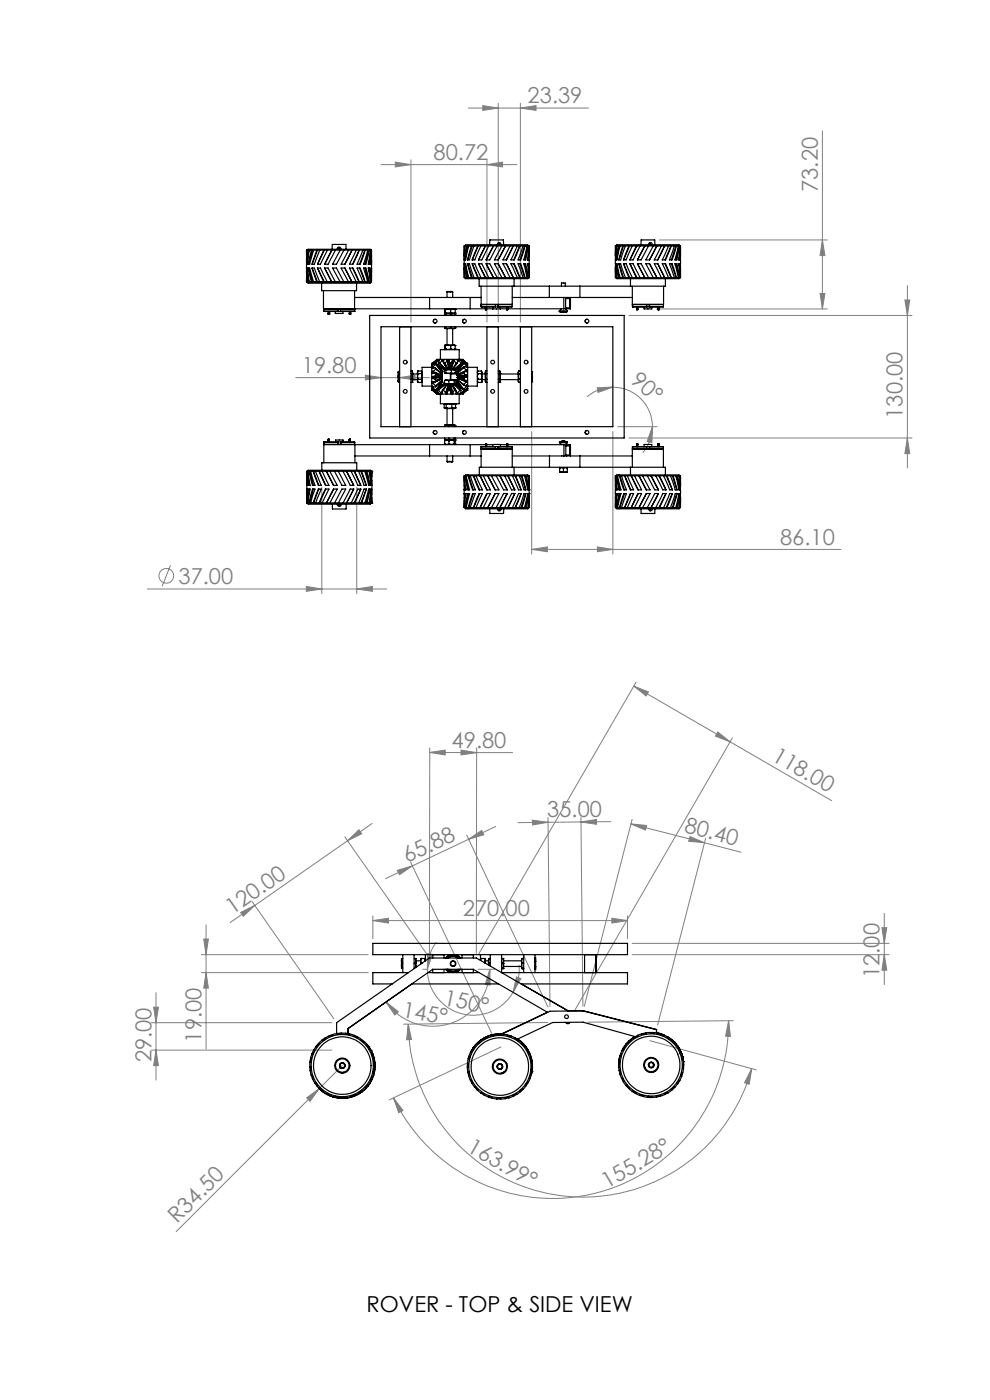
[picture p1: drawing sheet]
<svg xmlns="http://www.w3.org/2000/svg" width="210mm" height="297mm" viewBox="0 0 210 297" stroke-linecap="round" stroke-linejoin="round" font-family="sans-serif">
<defs><g id="words">
<g font-size="4.7" fill="#808080">
<text x="111.9" y="21.9">23.39</text>
<text x="92" y="33.9">80.72</text>
<text x="173.5" y="40.7" transform="rotate(-90 173.5 40.7)">73.20</text>
<text x="64" y="79.1">19.80</text>
<text x="133.5" y="81.1" transform="rotate(41 133.5 81.1)">90°</text>
<text x="191.5" y="88.8" transform="rotate(-90 191.5 88.8)">130.00</text>
<text x="165.5" y="115.5">86.10</text>
<text x="37.9" y="123.9">37.00</text>
<text x="95.8" y="158.6">49.80</text>
<text x="163.5" y="161.2" transform="rotate(30 163.5 161.2)">118.00</text>
<text x="116.1" y="173.4" transform="rotate(-1 116.1 173.4)">35.00</text>
<text x="145" y="176.6" transform="rotate(14 145 176.6)">80.40</text>
<text x="86.4" y="183.1" transform="rotate(-25 86.4 183.1)">65.88</text>
<text x="49.3" y="194.1" transform="rotate(-35 49.3 194.1)">120.00</text>
<text x="98.2" y="194.3">270.00</text>
<text x="186.6" y="207.5" transform="rotate(-90 186.6 207.5)">12.00</text>
<text x="85.2" y="215.7" transform="rotate(10 85.2 215.7)">145°</text>
<text x="93.9" y="213.2" transform="rotate(12 93.9 213.2)">150°</text>
<text x="42.7" y="221.2" transform="rotate(-90 42.7 221.2)">19.00</text>
<text x="32.1" y="225.4" transform="rotate(-90 32.1 225.4)">29.00</text>
<text x="98.8" y="244.2" transform="rotate(30 98.8 244.2)">163.99°</text>
<text x="128.8" y="252.3" transform="rotate(-31 128.8 252.3)">155.28°</text>
<text x="37.6" y="259.7" transform="rotate(-45 37.6 259.7)">R34.50</text>
</g>
<text font-size="4.7" x="77.7" y="278.3">ROVER - TOP &amp; SIDE VIEW</text>
</g></defs>
<g fill="none" stroke="#808080" stroke-width=".21">
<path d="M80.8 34.9h28.8M83.9 34.4l3.3 .5-3.3 .5zM87.2 33.9v34.4M99.3 22.9h25.5M102.4 22.4l3.3 .5-3.3 .5zM103.3 34.9l3.3-.5v1zM103.3 33.9v34.4M105.7 21.9v46.4M110.4 22.9l3.3-.5v1zM110.4 21.9v46.4M174.4 27.8v37.7M139.9 50.9h35.6"/>
<path d="M174.4 50.9l.6 3.3h-1zM77.5 79.6l3.3 .5-3.3 .5zM133.4 66.9h60.1M139.2 65.5h36.3M174 62.3h1l-.6 3.2zM191.9 63.6h1.1l-.5 3.3zM192.5 60.6v38.7M62.7 80.1h28.4M84.8 80.1l3.3-.5v1zM112.8 91.5v26M126.7 82.3l3.3-.2-3.1 1.2zM130 82.1a8.4 8.4 0 0 1 8.4 8.4"/>
<path d="M130 82.1a8.1 8.1 0 0 0-5.5 2.1M130 91.5v26M131 90.5h8.4M133.4 92.9h60.1M138.4 90.5l-.1 3.4-1-.2zM138.4 90.5a8.5 8.5 0 0 1-2.1 5.5M192.5 92.9l.5 3.3h-1.1zM36.2 119.9l-1.8 4.5M68.3 103.4v22.5M75.7 103.4v22.5M112.8 116.6l3.3-.6v1zM112.8 116.6h65.6"/>
<path d="M126.7 116l3.3 .6-3.3 .4zM31.3 125h50.7M65 124.4l3.3 .6-3.3 .4zM75.7 125l3.3-.6v1zM91.1 159.6l3.3-.5v1.1zM91.1 159.6l10 .1M91.2 158.6l-.1 43.6M97.8 159.1l3.3 .6-3.3 .5zM101.1 158.6l-.1 43.6M101.1 159.7h7.6M134.4 145.6l42 24.3M134.4 145.6l3.1 1.2-.4 .8z"/>
<path d="M134.9 144.7l-33.3 57.6M152.3 155.3l2.6 2.1-3.1-1.2zM155.4 156.5l-33.4 57.7M73.1 177.5l17.4 24.9M73.7 178.4l2.4-2.4 .6 .9zM73.7 178.4l-24.9 17.3M78.9 174.7l-5.2 3.7M99 177.2l17.2 36.4M99.4 178l2.8-1.8 .4 .9zM105.2 175.3l-17.7 8.4M112.9 174l3.3 .4-3.2 .6zM116.2 173.5l.5 40"/>
<path d="M123.2 174.4l3.3-.6v1.1zM123.2 173.4l.4 40.1M129.6 174.3l-19.7 .2M133.8 174.8l15.6 4M133.8 174.8l3.4 .3-.3 1zM134.1 173.8l-10.2 39.7M146.4 177.5l3 1.3-3.3-.3zM149.4 178.8l7.8 2M149.7 177.8l-10.2 39.7M43.2 199.2h1l-.5 3.3zM43.7 196.2v26.3M51 193.6l3-1.5-2.4 2.3z"/>
<path d="M53.5 191.3l17.3 24.8M79.1 195.3l3.3-.5v1zM79.1 194.3v4.8M79.1 195.3h54M84.3 184.6l3.2-.9-2.8 1.9zM87.1 182.8l17.2 36.4M87.5 183.7l-5.7 2.7M92.5 199.9a9.6 9.6 0 0 0-1.8 5.7M129.8 194.8l3.3 .5-3.3 .5zM133.1 194.3v4.8M187.1 196.8h1l-.5 3.3zM187.6 193.8v15.1"/>
<path d="M32.1 217h38.3M32.6 213.7h1l-.5 3.3zM33.1 210.6v18.5M42.7 202.5h35.4M42.7 206.3h35.4M43.7 206.3l.5 3.3h-1zM81.9 212.5l2.6 2.1-.8 .7zM86.6 217.2l.7 3.3-1 .1zM86.6 217.2a37.1 37.1 0 0 0 32.3 36.4 37.1 37.1 0 0 0 40.6-26.9M89.7 205.6h1.1M90.7 205.6a9.7 9.7 0 0 0 7.2 9.4 9.7 9.7 0 0 0 10.9-4.5M90.7 202.3l1 .2-1 3.1z"/>
<path d="M101.4 205.6h3.5M103.9 205.6l.1 3.4-1.1-.2zM103.9 205.6a12.1 12.1 0 0 1-8.5 11.6 12.1 12.1 0 0 1-13.5-4.7M109.5 207.3l1 .3-1.7 2.9zM110.1 204.7a9.9 9.9 0 0 1-1.3 5.8M116.2 216.9l-30.6 .4M134.1 202.5h54.5M134.1 200.1h54.5M154.6 216.5l.3 3.3h-1zM154.6 216.5a37.3 37.3 0 0 1-29 36.8 37.3 37.3 0 0 1-42.1-20.4M155.5 216.5l-30.8 .3M187.6 202.5l.5 3.3h-1z"/>
<path d="M32.1 222.8h38.3M33.1 222.8l.5 3.3h-1zM65.1 232.9l2.6-2-1.9 2.7zM65.8 227.3a6.9 6.9 0 0 0 2.7 4.3M72.6 226.1l-35.2 35.2M83.5 232.9l2 2.7-.9 .4zM106.3 222.1l-23.7 11.2M137.8 220.8l22.6 6.2M159.5 226.7l-.6 3.3-1-.3z"/>
<circle cx="35.3" cy="122.2" r="1.55"/>
</g>
<g fill="#808080">
<path d="M65.1 232.9l2.6-2-1.9 2.7z"/>
<path d="M138.4 90.5l-.1 3.4-1-.2zM126.7 82.3l3.3-.2-3.1 1.2z"/>
<path d="M84.8 80.1l3.3-.5v1zM77.5 79.6l3.3 .5-3.3 .5zM129.8 194.8l3.3 .5-3.3 .5zM79.1 195.3l3.3-.5v1z"/>
<path d="M65 124.4l3.3 .6-3.3 .4zM75.7 125l3.3-.6v1zM83.9 34.4l3.3 .5-3.3 .5zM103.3 34.9l3.3-.5v1zM102.4 22.4l3.3 .5-3.3 .5zM110.4 22.9l3.3-.5v1zM112.8 116.6l3.3-.6v1zM126.7 116l3.3 .6-3.3 .4z"/>
<path d="M112.9 174l3.3 .4-3.2 .6zM123.2 174.4l3.3-.6v1.1z"/>
<path d="M99.4 178l2.8-1.8 .4 .9zM84.3 184.6l3.2-.9-2.8 1.9z"/>
<path d="M83.5 232.9l2 2.7-.9 .4zM154.6 216.5l.3 3.3h-1z"/>
<path d="M73.7 178.4l2.4-2.4 .6 .9zM51 193.6l3-1.5-2.4 2.3z"/>
<path d="M174 62.3h1l-.6 3.2zM174.4 50.9l.6 3.3h-1zM187.6 202.5l.5 3.3h-1zM187.1 196.8h1l-.5 3.3z"/>
<path d="M191.9 63.6h1.1l-.5 3.3zM192.5 92.9l.5 3.3h-1.1zM43.2 199.2h1l-.5 3.3zM43.7 206.3l.5 3.3h-1zM32.6 213.7h1l-.5 3.3zM33.1 222.8l.5 3.3h-1z"/>
<path d="M134.4 145.6l3.1 1.2-.4 .8zM152.3 155.3l2.6 2.1-3.1-1.2z"/>
<path d="M86.6 217.2l.7 3.3-1 .1zM159.5 226.7l-.6 3.3-1-.3z"/>
<path d="M133.8 174.8l3.4 .3-.3 1zM146.4 177.5l3 1.3-3.3-.3z"/>
<path d="M90.7 202.3l1 .2-1 3.1zM109.5 207.3l1 .3-1.7 2.9z"/>
<path d="M81.9 212.5l2.6 2.1-.8 .7zM103.9 205.6l.1 3.4-1.1-.2z"/>
<path d="M91.1 159.6l3.3-.5v1.1zM97.8 159.1l3.3 .6-3.3 .5z"/>
</g>
<g fill="none" stroke="#000" stroke-width=".25">
<path d="M65 53.1h.1M65 53.1l.1 1.2M65 59.8h.1M65 53.1v.4M65 59.4v.4M65.1 56.9l.5 2.9M65.1 56.9l.2 2.9M65.1 58.6l-.1 1.2M65.1 53.1v6.7M65.1 53.1h.2M65.1 59.8h.2M65.1 56.9l.4 3"/>
<path d="M65.3 53.1v-.2h13.2v.2M65.3 59.9h13.2v.2h-13.2zM65.3 53.1l-.2 3M65.3 53.1h.3M65.3 59.8h.3M65.4 56.9l.9 2.9M65.5 53.1l-.4 3M65.6 53.1l-.5 3M65.6 53.1h.5M65.6 59.8h.5M66.1 53.1l-.7 3h.3l.8-3M66.1 59.8l-.7-2.9h.3l.8 2.9"/>
<path d="M66.1 53.1h.4M66.1 59.8h.4M66.2 56.9l1.1 2.9M66.3 53.1l-.9 3M66.5 53.1h.7M66.5 59.8h.7M67.2 53.1l-1 3h.5l1.1-3M67.2 59.8l-1-2.9h.5l1.1 2.9M67.2 53.1h.6M67.2 59.8h.6M67.3 53.1l-1.1 3M67.4 56.9l1.4 2.9"/>
<path d="M67.8 53.1h.9M67.8 59.8h.9M68.7 53.1l-1.4 3h.7l1.4-3M68.7 59.8l-1.4-2.9h.7l1.4 2.9M68.7 53.1h.7M68.7 59.8h.7M68.8 53.1l-1.4 3M68.9 56.9h.7l1.6 2.9M68.9 56.9l1.5 2.9M69.4 53.1h1M69.4 59.8h1M70.4 53.1l-1.5 3"/>
<path d="M70.4 53.1h.8M70.4 59.8h.8M70.4 52.9l.1-1h2.9v1M71.2 53.1l-1.6 3h-.7M71.2 53.1h1M71.2 59.8h1M71.6 52.9l.2-.2 .4 .2M71.7 52.9h.4M71.9 52.6l-.4 .3a.39 .39 0 0 1 .4-.5 .39 .39 0 0 1 .4 .5M72.2 53.1l-1.6 3h.8l1.6-3M72.2 59.8l-1.6-2.9h.8l1.6 2.9M72.2 53.1h.8"/>
<path d="M72.2 59.8h.8M73 53.1h.9M73 59.8h.9M73.1 56.9l1.5 2.9M73.9 53.1l-1.5 3h.8l1.5-3M73.9 59.8l-1.5-2.9h.8l1.5 2.9M73.9 53.1h.8M73.9 59.8h.8M74.6 53.1l-1.5 3M74.7 53.1h.9M74.7 59.8h.9M74.8 56.9l1.4 2.9"/>
<path d="M75.6 53.1l-1.5 3h.8l1.3-3M75.6 59.8l-1.5-2.9h.8l1.3 2.9M75.6 53.1h.6M75.6 59.8h.6M76.2 53.1l-1.4 3M76.2 53.1h.8M76.2 59.8h.8M76.3 56.9l1.1 2.9M77 53.1l-1.3 3h.7l1.1-3M77 59.8l-1.3-2.9h.7l1.1 2.9M77 53.1h.5M77 59.8h.5"/>
<path d="M77.4 53.1l-1.1 3M77.4 56.9l.8 2.9M77.5 53.1h.5M77.5 59.8h.5M78 53.1l-.9 3h.5l.8-3M78 59.8l-.9-2.9h.5l.8 2.9M78 53.1h.4M78 59.8h.4M78.2 53.1l-.8 3M78.2 56.9l.5 2.9M78.4 53.1h.2M78.4 59.8h.2"/>
<path d="M78.4 59.8v.1M78.6 53.1l-.5 3h.3l.4-3M78.6 53.1h.2l-.1 3 .1-1.8M78.6 59.8l-.5-2.9h.3l.4 2.9M78.7 53.1l-.5 3M78.8 58.6l-.1-1.7 .1 2.9h-.2M78.8 55v2.9M98.5 55.1h.1M98.5 55.9l.2 3M98.5 55.9h.1M98.5 56.1v2.8M98.5 56.8v2.1"/>
<path d="M98.5 55.1v.8M98.5 52.1v2.2M98.5 52.1v2.9M98.5 58.9h.2M98.5 52.1h.2M98.6 55.9l.6 3M98.7 52.1l-.2 3M98.7 52.1h.4M98.7 58.9h.4M98.7 51.9h13.2v.2h-13.2zM98.9 52.1h.1M99.1 52.1l-.5 3h.2l.6-3"/>
<path d="M99.1 58.9l-.5-3h.2l.6 3M99.1 58.9h.3M99.1 52.1h.3M99.2 55.9l1 3M99.2 52.1l-.6 3M99.4 52.1h.6M99.4 58.9h.6M100 52.1l-.8 3h.4l1-3M100 58.9l-.8-3h.4l1 3M100 58.9h.6M100 52.1h.6M100.2 55.9h.5l1.3 3"/>
<path d="M100.2 55.9l1.2 3M100.2 55.9l1.3 3M100.2 52.1l-1 3M100.6 52.1h.8M100.6 58.9h.8M101.4 52.1l-1.2 3M101.4 58.9h.6M101.4 52.1h.6M101.5 52.1l-1.3 3M101.5 55.9l1.5 3M101.6 59.1v1.6h7.4M102 52.1l-1.3 3h-.5"/>
<path d="M102 52.1h.9M102 58.9h.9M102.9 52.1l-1.4 3h.7l1.5-3M102.9 58.9l-1.4-3h.7l1.5 3M102.9 58.9h.8M102.9 52.1h.8M103 52.1l-1.5 3M103.1 55.9h.8l1.6 3M103.1 55.9l1.6 3M103.7 52.1h1M103.7 58.9h1M103.9 51.9v-1h2.9v1"/>
<path d="M104.7 52.1l-1.6 3M104.7 58.9h.8M104.7 52.1h.8M105.5 52.1l-1.6 3h-.8M105.5 52.1h1M105.5 58.9h1M105.5 51.8l.2 .1M105.5 51.9a.38 .38 0 0 1 .4-.4 .38 .38 0 0 1 .4 .4M105.7 55.9l1.5 3M105.7 51.5l.2 .4M106.5 52.1l-1.6 3h.8l1.6-3M106.5 58.9l-1.6-3h.8l1.6 3"/>
<path d="M106.5 58.9h.8M106.5 52.1h.8M107.2 52.1l-1.5 3M107.3 52.1h.9M107.3 58.9h.9M107.4 55.9l1.5 3M108.2 52.1l-1.5 3h.8l1.4-3M108.2 58.9l-1.5-3h.8l1.4 3M108.2 58.9h.7M108.2 52.1h.7M108.9 52.1l-1.5 3M108.9 52.1h.8"/>
<path d="M108.9 58.9h.8M109 55.9l1.2 3M109 59.1v1.6M109.7 52.1l-1.3 3h.7l1.2-3M109.7 58.9l-1.3-3h.7l1.2 3M109.7 58.9h.6M109.7 52.1h.6M110.2 52.1l-1.2 3M110.3 52.1h.6M110.3 58.9h.6M110.3 55.9l1 3M110.9 52.1l-1 3h.6l.9-3"/>
<path d="M110.9 58.9l-1-3h.6l.9 3M110.9 58.9h.5M110.9 52.1h.5M111.3 52.1l-1 3M111.3 55.9l.6 3.2h-13.2v-.2M111.4 52.1h.4M111.4 58.9h.4M111.8 52.1l-.7 3h.4l.5-3M111.8 58.9l-.7-3h.4l.5 3M111.8 52.1h.1M111.8 58.9h.2M111.8 52.1h.2"/>
<path d="M111.9 55.9h.2l.2 3zM111.9 55.9v.4M111.9 52.1l-.6 3M111.9 54.7v.4M112 52.1h.2M112 58.9h.2M112.2 52.1l-.1 3h-.2zM112.2 55l.1 .1M112.3 52.4v2.7M112.3 55.9v2.8M112.3 55.1v.8M112.3 55.9l-.1 .2"/>
<path d="M130.5 56.8l.1 2.1M130.6 56.1v2.8M130.6 52.1v2.9M130.6 52.1l-.1 2.2M130.6 58.9h.2M130.6 52.1h.2M130.7 55.9l.6 3M130.8 52.1a20.2 20.2 0 0 0 0 6.8M130.8 58.9h.4M130.8 52.1h.4M130.8 51.9h13.2v.2h-13.2zM131 52.1h.1"/>
<path d="M131.2 52.1l-.5 3h.2l.7-3M131.2 58.9l-.5-3h.2l.7 3M131.2 58.9h.4M131.2 52.1h.4M131.3 55.9l1 3M131.3 52.1l-.6 3M131.6 58.9h.5M131.6 52.1h.5M132.1 52.1l-.9 3h.5l1-3M132.1 58.9l-.9-3h.5l1 3M132.1 58.9h.6M132.1 52.1h.6"/>
<path d="M132.3 52.1l-1 3M132.3 55.9l1.3 3M132.7 58.9h.7M132.7 52.1h.7M133.4 52.1l-1.1 3h.5l1.3-3M133.4 58.9l-1.1-3h.5l1.3 3M133.4 58.9h.7M133.4 52.1h.7M133.6 52.1l-1.3 3M133.6 55.9l1.5 3M133.7 59.1v1.6M134.1 58.9h.9"/>
<path d="M134.1 52.1h.9M135 52.1l-1.4 3h.7l1.5-3M135 58.9l-1.4-3h.7l1.5 3M135 58.9h.8M135 52.1h.8M135.1 52.1l-1.5 3M135.2 55.9h.8l1.6 3M135.2 55.9l1.6 3M135.8 58.9h1M135.8 52.1h1M136 51.9v-1h2.9v1M136.8 52.1l-1.6 3"/>
<path d="M136.8 58.9h.8M136.8 52.1h.8M137.6 52.1l-1.6 3h-.8M137.6 58.9h1M137.6 52.1h1M137.6 51.8l.2 .1M137.6 51.9a.38 .38 0 0 1 .4-.4 .38 .38 0 0 1 .4 .4M137.8 55.9l1.5 3M137.8 55.9h-.8l1.6 3M137.8 51.5l.2 .4M138.6 52.1l-1.6 3h.8M138.6 58.9h.7"/>
<path d="M138.6 52.1h.7M139.3 52.1l-1.5 3M139.3 58.9h1M139.3 52.1h1M139.3 52.1h.1M139.3 58.9h.1M139.5 55.9l1.5 3M140.3 52.1l-1.5 3h.8l1.4-3M140.3 58.9l-1.5-3h.8l1.4 3M140.3 58.9h.7M140.3 52.1h.7M141 52.1l-1.5 3"/>
<path d="M141 58.9h.8M141 52.1h.8M141.1 55.9l1.2 3M141.1 59.1v1.6h-7.4M141.8 52.1l-1.3 3h.7l1.2-3M141.8 58.9l-1.3-3h.7l1.2 3M141.8 58.9h.6M141.8 52.1h.6M142.3 52.1l-1.2 3M142.4 58.9h.7M142.4 52.1h.7M142.4 55.9l1 3"/>
<path d="M143.1 52.1l-1.1 3h.6l.9-3M143.1 58.9l-1.1-3h.6l.9 3M143.1 58.9h.4M143.1 52.1h.4M143.4 55.9l.6 3.2h-13.2v-.2M143.4 52.1l-1 3M143.5 58.9h.4M143.5 52.1h.4M143.9 52.1l-.7 3h.4l.5-3M143.9 58.9l-.7-3h.4l.5 3M143.9 52.1h.1M143.9 58.9h.2"/>
<path d="M143.9 52.1h.2M144 55.9h.2l.2 3zM144 55.9v.4M144 52.1l-.6 3M144 54.7v.4M144.1 58.9h.2M144.1 52.1h.2M144.3 52.1l-.1 3h-.2zM144.3 55.1v.8M144.3 55.9l.1 2.8M144.3 55v.1M144.3 55.9v.2"/>
<path d="M144.4 52.4l-.1 2.7M68.2 60.1v1.6h7.4v-1.6M68.6 61.7v3.8h34.4M68.7 66l2.9 .1M68.7 65.6h2.9M68.7 65.5v.5M69.6 66.5v.2h.2M69.6 66.5h.2M69.6 66.1v.4M69.8 66.5v.2M69.8 66.7h.1M69.8 66.5h.1"/>
<path d="M69.8 66.3h.1M69.8 66.1v.4M71.1 66.1v.4h1.6v-.4M71.6 65.6h.1M71.6 66.1h.1M71.6 65.6h.6M71.6 65.6v.5M71.6 66.1h.6M72.2 66h3M72.2 66.1h2.9M72.2 66v.1M72.2 65.6h3"/>
<path d="M72.2 65.6v.4M74.1 66.5v.2h.2M74.1 66.5h.2M74.1 66.1v.4M74.3 66.5v.2M74.3 66.7h.1M74.3 66.5h.1M74.3 66.3h.1M74.3 66.1v.4M75.1 66.1h.1M75.2 66l-.1 .1M75.2 65.6h.1"/>
<path d="M75.2 61.7v4.3M75.2 63.1h26.9M78.4 66.9h54v26h-54zM80.8 69.3h49.2v21.2h-49.2zM84.5 79.8l.1 .6M84.5 79.8v.9M84.5 79v.8M84.5 79l.1 .3M84.5 78.8v.2zM84.6 79.3l-.1 .5M84.6 79.3h.2M84.6 78.8h.2"/>
<path d="M84.8 69.3v21.2M87.2 79.3h.2M87.2 78.7h.2M87.2 69.3v21.2M87.4 79.3v1.2M87.4 78.7v.6M87.4 78.7v2.4M87.4 79.3h.1M87.5 79.3h1M88.7 78.7v.6M88.7 79.3v1.2M88.7 78.7v2.4"/>
<path d="M88.7 79.3h.1M88.7 79.3h.7M88.7 78.7h.7M89.4 79.3v1.2M89.4 78.7v.6M89.4 79.3h.1M89.4 78.7l.1 .2M91.1 63.1v2.4M91.6 77.9h-2.1v4h2.1M91.7 80v.2M91.7 77l-.1 5.7 .8 .6M91.7 77v.1"/>
<path d="M91.7 77.3v.1M91.7 77.4h.1M91.7 77.9v.2M91.7 78.1h.1M91.7 78.9v.2M91.7 79.1l.7 .2M91.7 78.9l1.9 .6M91.7 79.1l.2 .1M91.7 77.9l.2 .2M91.7 77.3l.1 .1M91.8 77.2l-.1 .1M91.8 77.9h-.1"/>
<path d="M91.8 78.8l-.1 .1M91.8 79.9l-.1 .1M91.8 79.9h1.8M91.8 78.8l1.8 .7M91.8 77.2l.1 .1M91.8 77.9l.2 .2M92.1 79.2l1.7 .5M92.3 77h.1M92.3 76.7l.3-.5h5.6l.3 .5M92.3 77l2.1 1.4M92.3 67.7a.41 .41 0 0 0-.4 .4 .41 .41 0 0 0 .4 .4M92.4 76.5l-.7 .5"/>
<path d="M92.4 76.6l-.7 .5M92.4 76.6v.1M92.4 76.7l-.6 .5M92.4 77.1l-.6 .3M92.4 77.1v.2M92.4 77.3l-.6 .6M92.4 78.1h-.6M92.4 78.1v.2M92.4 78.3l-.6 .5M92.4 79.3v.3M92.4 79.6l-.6 .3M92.4 79.3l1.4 .4"/>
<path d="M92.4 79.6l1.4 .2M92.4 78.3l1.4 1.1M92.4 78.1l1.4 1.2M92.4 77.3l1.4 1.7M92.4 77.1l1.4 1.9M92.4 76.7h.1M92.4 76.6l.1 .1M92.4 77l2 1.4M92.6 76.4l-.2 .2M92.6 76.4h.1M92.6 76.3h.1M92.6 76.3v.1"/>
<path d="M92.6 76.3l.1 .1M92.7 76.3l-.4 .7M92.7 76.3h.1M92.9 77.4l.9 1.4M93 77.5l.8 1.3M93 76.4l-.6 .6M93 76.4l.1 .2M93.1 77h.1M93.1 76.3h.1M93.1 76.3l-.1 .1M93.1 77l1.5 1.4M93.1 76.3l.1 .2"/>
<path d="M93.1 77.7l1.1 .7zM93.2 77.7l.6 1M93.2 76.3l-.1 .7M93.2 76.3v.1M93.2 77l1.5 1.4M93.4 76.2v-2h4v2M93.6 79.9v.1M93.6 79.9h.1M93.6 79.5v.1M93.6 79.5h.1M93.6 79.5l.2 .2M93.6 79.9l.2 .2"/>
<path d="M93.6 79.9l-1.9 .1M93.7 79.1l.1 .1M93.7 78.8l.1 .1M93.8 76.4l-.6 .6M93.8 79.3h.1M93.8 78.7h.1M93.8 79.7h.1M93.8 76.4l1 1.8M93.8 79.7v.1M93.8 79.8l-.2 .1M93.8 79.4l-.2 .1M93.8 79.3v.1"/>
<path d="M93.8 79l-.2 .2h.2M93.8 78.8h-.1M93.8 78.8h.1M93.8 78.7v.1M93.8 79.2v.1M93.9 76.3h.2M93.9 76.3l-.1 .1M93.9 76.3l.2 .4M94.1 76.3v.1M94.1 76.4l.1 .6M94.2 77l.8 1.4M94.2 77h.2"/>
<path d="M94.2 78.4h.1M94.3 78.4v.7h.3M94.3 78.4h.7M94.3 78.4h-.1M94.3 66.6h.2M94.3 66.6h.1M94.3 66.4h.2M94.3 65.6h.2M94.3 66.4h.1M94.3 65.6h.1M94.3 74h.2M94.3 73.3h.2"/>
<path d="M94.3 74h.1M94.3 73.3h.1M94.3 69.6h.2M94.3 69.6h.1M94.3 78.4h.1M94.3 65.6v.8M94.3 66.6v.3M94.3 69.3v.3M94.3 73.3v.7M94.3 79.2h2.2M94.4 73.2l2.2 .1M94.4 66.5h.1"/>
<path d="M94.4 74.2h.1M94.4 77l.7 1.4M94.4 66.5h2M94.4 78.4h.1M94.4 66.5v.1M94.4 65.5h.1M94.5 66.6h1.1M94.5 66.6h.1M94.5 65.6h1.1M94.5 66.4h1.1M94.5 66.4h.1M94.5 65.6h.1"/>
<path d="M94.5 73.3h1.1M94.5 74h1.1M94.5 74h.1M94.5 73.3h.1M94.5 69.6h1.1M94.5 69.6h.1M94.5 65.6v.8M94.5 66.6v.3M94.5 69.3v.3M94.5 73.3v.7M94.6 79.1h1.1M94.6 78.4h.1"/>
<path d="M94.6 78.4v.7M94.8 78.3v.1M94.8 61.9h1.2M94.8 76.4l-.4 .6M94.8 78.2l-.1 .2M94.8 78.2h.1M94.8 61.9v1.2M94.8 69.7v3.5M94.8 78.2v.2M94.8 76.4l.4 1.8M94.9 76.3h.2M94.9 76.3l-.1 .1"/>
<path d="M94.9 76.3l.4 1.9M95 78.4h.1M95.1 78.4h.3M95.1 76.3l.4 .7M95.1 76.3l.2 1.9M95.2 78.2l-.1 .2M95.2 76.5l.2 1.7M95.3 78.2h-.1M95.3 78.2h.1M95.4 78.2v.2M95.4 78.4h.1M95.5 77h.2"/>
<path d="M95.5 77l-.1 1.4M95.5 78.4h.4M95.6 66.6h.1M95.6 66.6h1M95.6 65.6h.1M95.6 66.4h.1M95.6 66.4h1M95.6 65.6h1M95.6 73.3h.1M95.6 74h.1M95.6 74h1M95.6 73.3h1"/>
<path d="M95.6 69.6h.1M95.6 69.6h1M95.6 65.6v.8M95.6 66.6v.3M95.6 69.3v.3M95.6 73.3v.7M95.6 78.2h.1M95.6 79.3v1.2M95.6 79.3h1.4M95.7 78.2h.1M95.7 79.1h.9M95.7 77l-.2 1.4"/>
<path d="M95.7 78.2l.2 .2M95.7 78.4v.7M95.9 78.4h.1M96 78.4h.3M96 76.3h.2M96 76.3l-.3 .7M96 76.3l-.5 2.1M96 61.9v1.2M96 69.7v3.5M96 78.4h.1M96.1 78.3l.1 .1M96.1 78.2l.2 .2"/>
<path d="M96.2 76.3l.1 .1M96.2 78.4h.1M96.2 76.3l-.5 1.9M96.3 78.4h.1M96.3 76.4l.5 .6M96.3 78.4h.3M96.3 76.4l-.6 1.8M96.4 78.4h.1M96.4 66.5l.2 .1M96.4 65.5l.2 .1M96.4 78.3l.1 .1M96.5 78.4h.1"/>
<path d="M96.6 66.6h.1M96.6 65.6h.1M96.6 66.4h.1M96.6 73.3h.1M96.6 74h.1M96.6 69.6a.96 .96 0 0 1-1.1 .1h-1.1M96.6 69.6h.1M96.6 66.4l-.2 .1M96.6 74l-.2 .2M96.6 65.6v.8M96.6 66.6v.3M96.6 69.3v.3"/>
<path d="M96.6 73.3v.7M96.6 79.1h-.1M96.6 78.4h.1M96.6 78.4v.7M96.8 77h.2M96.8 77l-.9 1.4M97 79.6v.1M97 79.7l.2 .1M97 79.3l.2 .1M97 78.9l.1 .2-.1-.2M97 78.9h.1M97 78.7v.1"/>
<path d="M97 78.8h.1M97 79.3h.1M97 76.4v.6M97 77l-1 1.4M97 76.3h.2M97 76.3v.1M97.2 79.9l-.2 .1M97.2 79.8v.1M97.2 79.9h.1M97.2 79.8h.1M97.2 76.3l.1 .1M97.2 79.9h1.9"/>
<path d="M97.2 79.9l1.8 .1M97.2 76.3l-.2 .3M97.3 76.4l.6 .6M97.3 76.4l-.2 .4M97.6 77.8l-1 .6M97.6 77.7l-.6 1M97.7 77.7l-.7 1.1M97.8 76.3h.1M97.8 76.3l.2 .7M97.8 76.3v.1M97.9 77h.1M97.9 77l-1.6 1.4"/>
<path d="M97.9 76.3l.1 .1M97.9 76.3v.1M98 76.4l.5 .6M98 77.5l-1.4 .9M98 76.4l-.1 .1M98 77l-1.7 1.4M98.1 77.4l-1.6 1M98.2 76.3h.1M98.2 76.3v.1M98.2 76.4l.5 .6M98.3 76.3v.1M98.3 76.3l-.1 .1"/>
<path d="M98.3 76.4h.1M98.3 76.4l.2 .3M98.4 79.2l.6 .4M98.4 78.9v.3M98.4 78l.6 .5M98.4 77.8v.2M98.4 77.8l.6 .1M98.4 77.1l.6 .5M98.4 76.9v.2M98.4 76.9l.6 .4M98.4 76.5l.5 .4a.5 .5 0 0 1 .3 .8v5l-.1 .1M98.4 79.2l-1.4 .5"/>
<path d="M98.4 78.9l-1.4 .7M98.4 78l-1.4 1.3M98.4 77.8l-1.4 1.5M98.4 77.1l-1.4 1.8M98.4 76.9l-1.4 2M98.4 76.7l.6 .4M98.5 67.7a.41 .41 0 0 0-.4 .4 .41 .41 0 0 0 .4 .4M98.5 78.9l-1.5 .7M99 80l-.6 .3M99 79.6l.1 .1M99 78.5l.1 .1M99 77.9h.1"/>
<path d="M99 77.6l.1 .1M99 77.3h.1M99 77.1l.1 .1M99 79.6l-1.8 .2M99 78.5l-1.8 .9M99 77.6l-.2 .2M99 77.1v.1M99.1 79.9l-.1 .1M99.1 79.7v.2M99.1 78.8l-.7 .1M99.1 78.6v.2M99.1 77.7v.2"/>
<path d="M99.1 77.2v.1M99.1 78.6l-1.9 .8M99.1 79.7l-1.9 .1M99.1 78.8h-.1M99.1 77.7l-.2 .2M99.1 77.3h.1M99.1 77.2l-.1 .1M99.2 77.9h2v4h-2M99.7 63.1v2.4M101.4 79.3v1.2M101.4 79.3h.1M101.4 78.7v.6"/>
<path d="M101.4 78.7h.7M101.4 78.7l-.2 .2M101.4 79.3h.7M102.1 65h3M102.1 65v.1M102.1 64.6h3M102.1 64.6h.1M102.1 60.7v4.3M102.1 79.3v1.2M102.1 79.3h.1M102.1 79.3v-.6l.1 2.2-.1 .2M102.1 65.1h3"/>
<path d="M102.1 65.1h.1M102.2 79.3h.7M103 65.1v.5M103 65.7h.1M103 65.6h.1M103 65.4h.1M103 79.3v1.2M103 79.3h.1M103 78.7v.6M103 78.7v2.4M103 79.3h.3M103.2 65.5h-.2v.2"/>
<path d="M103.2 65.5v.2h-.2M103.2 65.1v.4M103.2 65.5h1.3M103.3 78.7h-.3M103.3 69.3v21.2M104.5 65.1v.4h1.7v-.4M105.1 65v.1M105.1 64.6h.6M105.1 64.6v.4M105.1 65.1h.6M105.7 64.6h.1M105.7 65.1h.1"/>
<path d="M105.7 64.6h2.9M105.7 64.6v.5M105.7 69.3v21.2M105.7 79.3h.3M105.7 78.7h.3M106 79.3v1.2M106 79.3h.1M106 78.7v.6M106 78.7v2.4M106.1 79.3h3.8M106.2 65.5h1.3M107.5 65.5v.2"/>
<path d="M107.5 65.7h.1M107.5 65.6h.1M107.5 65.4h.1M107.5 65.5h.2M107.5 65.1v.5M107.7 65.5v.2h-.2M107.7 65.1v.4M107.7 65.5h11.9M108.6 65l-2.9 .1M108.6 64.6v.4M108.7 60.7v3.9h-6.6M108.7 63.1h10.9"/>
<path d="M109 60.7h24.7M110 78.7l-.1 2.2 .2 .2M110.1 79.3v1.2M110.1 79.3h.1M110.1 79.3h.3M110.4 78.7h-.3v.6M110.4 69.3v21.2M112.8 78.9h.1M112.8 78.9v1.1M112.8 78.8v.1M112.8 78.8h.1M112.8 69.3v21.2"/>
<path d="M112.9 78.9v2.1M116.5 60.7v2.4M118.6 66.1l.4 .1M118.6 66h1.7M118.6 66.1h1.7M118.6 66v.1M119 66.2h.1M119 66.2h.4M119.1 60.7v-.7h.8v.7M119.1 65.5l-.5 .5M119.4 66.2h.1M119.4 66.2h.2"/>
<path d="M119.5 66.2h.1M119.6 66.2h.1M119.6 65.5h.5M119.6 63.1h.5M119.6 63.1v2.4M119.9 65.5l.4 .5M119.9 66.2h-.3M119.9 66.2h.1M120 63.3v2h.1M120 63.3h.9M120.1 63.1v.2h-.1M120.1 65.5h.8"/>
<path d="M120.1 63.1h14M120.1 65.3v.2M120.1 65.3h.8M120.3 66.1l-.4 .1M120.3 66v.1M120.9 63.3v2M120.9 65.3h.1M120.9 63.3h.1M120.9 63.1v.2M120.9 65.3v.2M121 63.1l-.1 2.4M123 60.7v2.4"/>
<path d="M124.5 67.7a.41 .41 0 0 0-.4 .4 .41 .41 0 0 0 .4 .4M134.1 60.7v3.9h6.7M134.2 65h3M134.2 65v.1M134.2 64.6h3M134.2 64.6h.1M134.2 64.6v.4M134.2 65.1h.1M134.2 65.1h3M135.1 65.5v.2h.2v-.2M135.1 65.6h.1M135.1 65.4h.1"/>
<path d="M135.1 65.1v.5M135.1 65.5v.2M135.1 65.5h.2M135.1 65.1v.4M135.3 65.1v.4M136.6 65.1v.4h1.7v-.4M137.2 65v.1M137.2 64.6h.6M137.2 65.1h.6M137.2 64.6v.4M137.8 64.6h.1M137.8 65.1h.1"/>
<path d="M137.8 64.6h2.9M137.8 64.6v.5M139.6 65.5v.2M139.6 65.7h.1M139.6 65.6h.1M139.6 65.4h.1M139.6 65.5h.2M139.6 65.1v.5M139.8 65.5v.2h-.2M139.8 65.1v.4M140.7 65l-2.9 .1M140.8 60.7l-.1 4.3"/>
<path d="M65.1 100l.1 3h-.1v-1.8M65.1 100l.4 3h.3l-.5-3M65.1 100h.2M65.2 100l.5 3M65.3 100h.2M65.4 100v-.2h13.2v.2M65.5 100l.8 3h.5l-.9-3M65.5 100h.4M65.7 100l.8 3M65.9 100h.5M66.4 100l1.1 3h.7l-1.3-3M66.4 100h.5"/>
<path d="M66.5 100l1.1 3M66.9 100h.8M67.7 100l1.3 3h.8l-1.5-3M67.7 100h.6M67.7 100l1.4 3M68.3 99.8v-1.6h7.4v1.6M68.3 100h.9M68.7 94.3h6.6M68.7 93.8h3M68.7 94.3h3M68.7 94.3h.1M68.7 93.8v4.4"/>
<path d="M68.8 93.8h-.1M68.8 93.8h2.9M68.8 93.8h.1M69.2 100l1.5 3h.8l-1.5-3M69.2 100h.8M69.3 100l1.5 3M69.6 93.2v.1M69.6 93.2h.1M69.6 93.3h.1M69.6 93.5h.1M69.6 93.2h.2l.1 .1M69.6 93.3v.5"/>
<path d="M69.6 93.3h.3M69.9 93.3v.5M70 100h.9M70.9 100l1.6 3h.8l-1.5-3M70.9 100h.9M71.2 93.8v-.5h1.6v.5M71.7 93.8h.1M71.7 94.3h.5M71.7 93.8v.5M71.7 93.8h.5M71.8 100h.9M72.2 94.3h.1"/>
<path d="M72.2 93.8h.1M72.2 93.8h3M72.2 94.3h3M72.2 93.8v.5M72.7 100l1.6 3h.7M72.7 100h.8M73.5 100l1.5 3M73.5 100h1M74.1 93.2h.2v.1M74.1 93.2v.1M74.1 93.2h.1M74.1 93.3h.1"/>
<path d="M74.1 93.5h.1M74.1 93.3h.2M74.1 93.3v.5M74.3 93.3v.5M74.5 100l1.4 3h.7l-1.4-3M74.5 100h.7M75.1 100l1.4 3M75.2 100h.9M75.2 93.8v.5M75.3 94.3v3.9M75.3 94.3h27.7M75.3 96.7h26.8"/>
<path d="M76.1 100l1.1 3h.5l-1-3M76.1 100h.6M76.6 100l1.1 3M76.7 100h.7M77.4 100l.8 3h.3l-.7-3M77.4 100h.4M77.6 100l.9 3M77.8 100h.5M78.3 100l.5 3-.2-3M78.3 100h.3M78.4 100l.4 3M78.6 100h.2"/>
<path d="M78.8 100v6.7M78.8 100h.1M78.9 100v1.2M78.9 100h.1M78.9 100v.4M84.5 80.7l.1 .4M84.6 80.4l-.1 .3M84.6 80.4h.2M84.6 81.1h.2M87.2 80.5h.2M87.2 81.1h.2M87.4 80.5v.6"/>
<path d="M87.4 81.1h.1M87.4 80.5h.1M87.5 80.5h1M88.7 80.5v.6M88.7 80.5h.1M88.7 81.1h.1M88.7 80.5h.7M88.7 81.1h.7M89.4 80.5h.1M89.4 80.5v.6M89.4 81.1h.1M89.5 80.9l-.1 .2"/>
<path d="M91.1 94.3v2.4M91.7 80.2l.1 .1M91.7 81.1v.2M91.7 81.3h.1M91.7 82v.1M91.7 82.1l.1 .1M91.7 82.6l.7 .3M91.7 82.6v.1M91.7 82.7h.1M91.7 82.6h.1M91.7 81.9v.1M91.8 80.3l.6 .3"/>
<path d="M91.8 81.3l.6 .6M91.8 81.9l.6 .2M91.8 81.9l-.1 .1M91.8 82.2l.6 .6M91.8 82.7l.6 .6M91.8 82.6l-.1 .1M91.8 81l-.1 .1M91.8 82.7h.1M91.9 82l-.2 .1M92 82.1l-.2 .1M92.2 82.8l.4 .7M92.3 91.3a.41 .41 0 0 0-.4 .4 .41 .41 0 0 0 .4 .4"/>
<path d="M92.4 82.9l.4 .5M92.4 80.6v.3M92.4 80.9l-.7 .2M92.4 81.9v.2M92.4 82.8v.1M92.4 83.3h.1M92.4 83.3l.1 .1M92.4 83.2v.1M92.5 83.4l.1 .1M92.5 83.4h.1M92.6 83.5h.1M92.8 83.4l.1 .1"/>
<path d="M92.8 82.8l.2 .6M92.8 82.8h.2M92.9 83.5h.1M93 83.3l-.2 .1M93 82.8l.5 .6M93 83.4l-.1 .1M93 83.4v.1M93 83.5h.1M93.4 83.6v2.1h4v-2.1M93.5 83.4l.1 .1M93.6 80l.2 .2M93.6 80.4l.2 .2"/>
<path d="M93.6 80.4l-1.9 .9M93.6 80l-1.8 .3M93.6 80.4l-1.8 .9M93.6 80l-1.9 .2M93.6 80h.1M93.6 83.5h.2M93.7 80.8l.1 .1M93.7 80.7l.1 .2M93.8 81.1h.1M93.8 80.9h.1M93.8 83.1l-.3 .3M93.8 83.2l-.2 .3"/>
<path d="M93.8 80.2l-1.4 .4M93.8 80.3l-1.4 .6M93.8 80.2v.1M93.8 80.6l-1.4 1.3M93.8 80.6l-1.4 1.5M93.8 80.9l-1.4 1.9M93.8 80.9l-1.4 2M93.8 81.1l-.7 1.1M93.8 80.3l-1.5 .7M93.8 83.4v.1M93.8 82.8v.6M93.8 82.8h.3"/>
<path d="M94.1 82.8l.4 .6M94.2 86.5h.5M94.2 85.8h.5M94.2 86.5h.1M94.2 85.8h.1M94.2 81.4h.1M94.2 85.8v.7M94.2 81.4h.3M94.2 81.4l-1 .7M94.3 93.2l.1 .1M94.3 93.2h.9M94.3 93.2h.1"/>
<path d="M94.3 94.2h.9M94.3 93.5h.9M94.3 94.2h.1M94.3 93.5h.1M94.3 90.3h.9M94.3 90.3h.1M94.3 80.7h.9M94.3 81.4l.1 .1M94.3 81.4l-1.6 1.1M94.3 81.4l-1.6 1M94.3 81.4h.1M94.3 94.2l.1 .1"/>
<path d="M94.3 80.7v.7M94.3 90.3v.2M94.3 92.9v.3M94.3 93.5v.7M94.4 90.2l-.1 .1M94.4 90.2h2.1M94.4 81.4v.1M94.4 93.3h2M94.4 85.7l-.1 .1M94.4 93.3l-.1 .2M94.5 83.4l.1 .1M94.5 81.4l-1.7 1.4"/>
<path d="M94.5 81.4h.1M94.6 83.5h.2M94.6 81.4l.1 .2M94.6 81.4l-1.6 1.4M94.6 81.4h.1M94.6 81.4h.3M94.7 85.8h.1M94.7 86.5h.1M94.7 81.4l.1 .1M94.7 85.8v.7M94.7 86.5h1.1M94.7 85.8h1.1"/>
<path d="M94.8 97.9h1.2M94.8 81.4v.1M94.8 86.7v3.4M94.8 96.7v1.2M94.9 81.4l-1.1 1.4M94.9 81.4h.1M94.9 81.4l.2 .2M94.9 81.4l-.8 1.4M94.9 81.4h.4M95.1 82.8l-.3 .7M95.1 82.8h.3M95.1 81.7h.1"/>
<path d="M95.1 81.6v.1M95.1 81.6l-.6 1.8M95.1 81.7l-.5 1.8M95.2 93.2h1.1M95.2 93.2h.1M95.2 93.5h1.1M95.2 94.2h1.1M95.2 94.2h.1M95.2 93.5h.1M95.2 90.3h1.1M95.2 90.3h.1M95.2 80.7h1.1"/>
<path d="M95.2 81.7h.1M95.2 80.7v.7M95.2 90.3v.2M95.2 92.9v.3M95.2 93.5v.7M95.3 81.4l-.2 1.4M95.3 81.4h.1M95.3 81.4l-.5 2.1M95.4 82.8l.3 .7M95.4 81.4v1.4M95.4 81.4l.1 .2M95.4 81.4h.4"/>
<path d="M95.5 81.6v.1M95.5 81.6l.1 1.7M95.5 81.7h.1M95.5 81.7l.2 1.8M95.6 81.7l.4 1.8M95.6 81.6v.1M95.6 80.5h1.4M95.6 81.6l.4 1.8M95.7 83.5h.3M95.8 81.4l.6 1.4M95.8 81.4h.1M95.8 81.4l-.2 .2"/>
<path d="M95.8 86.5h.8M95.8 86.5h.1M95.8 85.8h.1M95.8 85.8h.8M95.8 81.4l.9 1.4M95.8 85.8v.7M95.8 81.4h.4M96 81.6h.1M96 81.6l1 1.8M96 83.4v.1M96 81.4v.2M96 86.7v3.4"/>
<path d="M96 96.7v1.2M96 81.5h.1M96.2 81.4l-.2 .2M96.2 81.4l1.4 1.4M96.2 81.4h.1M96.2 81.4l1.6 1.4M96.2 81.4h.2M96.3 81.4h.1M96.3 93.2h.1M96.3 93.2h.3M96.3 93.5h.1M96.3 94.2h.1"/>
<path d="M96.3 94.2h.3M96.3 93.5h.3M96.3 90.3h.1M96.3 90.3h.3M96.3 80.7h.3v.7M96.3 81.4v.1M96.3 80.7v.7M96.3 90.3v.2M96.3 92.9v.3M96.3 93.5v.7M96.3 81.4l.1 .1M96.4 82.8l-.4 .6"/>
<path d="M96.4 82.8h.3M96.4 85.7l.2 .1M96.4 93.3l.1 .1M96.4 81.4l-.1 .1M96.4 81.4l2 1.4M96.4 81.4h.1M96.5 80.7l-2-.1-.2 .1M96.5 93.3h-.1M96.5 94.3h-.1M96.5 81.4h.1M96.5 81.4l1.9 1.3M96.6 93.2h.1"/>
<path d="M96.6 93.5h.1M96.6 94.2h.1M96.6 90.3h.1M96.6 81.4h.1M96.6 90.3v.2M96.6 92.9v.3M96.6 93.5v.7M96.6 81.4l1 .7zM96.6 81.4v.1M96.6 85.8h.1M96.6 86.5h.1M96.6 86.5l-.2 .2-2.1-.1"/>
<path d="M96.6 85.8v.7M96.7 82.8v.6M96.7 83.4l.1 .1M96.8 83.5h.2M96.8 83.1l.2 .4M97 80.1l1.4 .4M97 80v.1M97 80l1.4 .3M97 80.1l1.7 .6M97 80.5l1.4 1.1M97 80.6l1.4 1.2M97 80.5v.1"/>
<path d="M97 80.9l1.4 1.6M97 80.9l1.4 1.8M97 80.9h.1M97 81.1l.8 1.2M97 81.1h.1M97 80.9v.1M97 80.7h.1M97 81h.1M97 81.1l.5 .9M97 80.6v.1M97 83.4v.1M97 81v.1"/>
<path d="M97.2 80.7l-.2 .2M97.2 80.3l-.2 .2M97.2 80.2v.1M97.2 80.3h.1M97.2 80.3l1.8 .8M97.2 80.3l1.9 .7M97.6 82.8l-.6 .6M97.6 82.8h.2M97.6 83.5h.1M97.6 83.5h.2M97.6 83.4l.2 .1M97.7 83.3l.2 .1"/>
<path d="M97.8 82.8l-.2 .7M97.9 83.4l-.1 .1M98.1 83.5h.1M98.2 83.5h.1M98.2 83.4h.1M98.3 83.4l-.1 .1M98.4 83.2v.1M98.4 82.5v.2M98.4 81.6v.2M98.4 80.5l.7 .2M98.4 80.3v.2M98.4 82.7l.1 .1"/>
<path d="M98.4 82.8l-.5 .6M98.4 82.8h.1M98.5 82.8l-.4 .7M98.5 91.3a.41 .41 0 0 0-.4 .4 .41 .41 0 0 0 .4 .4M98.6 83.1l-.4 .5h-5.6l-.2-.3M98.7 81.8l.3 .2M98.8 81.8l.3 .1M98.9 80.7h.2M98.9 82.5l.1 .1M99 82.5h.1M99 82.8l-.7 .6M99 82.8l-.6 .5"/>
<path d="M99 82.6l-.6 .6M99 82.4h.1M99 82.4l-.6 .3M99 82l-.6 .5M99 81.7h.1M99 81.7l-.6 .1M99 81.1l-.6 .5M99.1 82.8h-.1M99.1 82.8h.1M99.1 82.5l-.1 .1M99.1 82.4v.1M99.1 81.9l-.1 .1"/>
<path d="M99.1 81.7v.2M99.1 81l-.1 .1M99.1 80.7v.3M99.1 82.4h.1M99.7 94.3v2.4M101.2 80.9l.2 .2M101.4 80.5h.1M101.4 80.5v.6M101.4 81.1h.1M101.4 80.5h.7M101.4 81.1h.7M102.1 95.3h6.6"/>
<path d="M102.1 95.2h.1M102.1 94.8v4.3M102.1 94.8h3M102.1 95.2h3M102.1 80.5h.1M102.1 80.5v.6M102.1 81.1h.1M102.1 94.8h.1M102.2 80.5h.7M103 94.2v.1M103 94.2h.1M103 94.3h.1"/>
<path d="M103 94.5h.1M103 94.2h.2v.1M103 94.3v.5M103 94.3h.2M103 80.5h.1M103 80.5v.6M103 81.1h.1M103 80.5h.3M103 81.1h.3M103.2 94.3v.5M103.2 94.3h1.4M104.6 94.8v-.5h1.6v.5"/>
<path d="M105.1 94.8h.1M105.1 95.2h.6M105.1 94.8v.4M105.1 94.8h.6M105.7 94.8h3M105.7 94.8h.1M105.7 95.2h.1M105.7 95.2h3M105.7 94.8v.4M105.7 80.5h.3M105.7 81.1h.3M106 80.5h.1"/>
<path d="M106 80.5v.6M106 81.1h.1M106.1 80.5h3.8M106.2 94.3h1.3M107.5 94.2h.2v.1M107.5 94.2v.1M107.5 94.2h.1M107.5 94.3h.1M107.5 94.5h.1M107.5 94.3v.5M107.5 94.3h.2M107.7 94.3v.5"/>
<path d="M107.7 94.3h11.9M108.7 94.8v4.3M108.7 96.7h10.9M109 99.1h-7.3v1.6M109 99.1v1.6M109 99.1h24.7M110.1 80.5h.1M110.1 80.5v.6M110.1 81.1h.1M110.1 80.5h.3M110.1 81.1h.3M112.8 80h.1"/>
<path d="M112.8 80v1M112.8 81h.1M112.9 81h-.1M116.6 96.7v2.4M118.7 93.9h1.7M118.7 93.8h1.7M118.7 93.9l.4 .4M118.7 93.8v.1M118.7 99.4l.5-.2 .3 .2M118.7 99.4v.7M118.7 99.1v.3M119.3 93.6l-.6 .2"/>
<path d="M119.4 93.6l-.3 .1h.5M119.4 93.6h.1M119.5 99.4l.4-.2 .4 .2M119.5 99.4v.7M119.6 93.6h.1M119.6 93.6h-.1M119.6 94.3h.6M119.6 96.7h.6M119.6 94.3v2.4M119.7 93.6l.7 .2M119.7 93.6l.1 .1h-.2M119.7 93.6v.1"/>
<path d="M120 94.5v2h.2M120 94.5h1M120.2 94.3v.2h-.2M120.2 94.3h.8v2.4M120.2 96.7h13.9M120.2 96.5v.2M120.2 96.5h.8M120.3 99.1v.3M120.3 99.4v.7M120.4 93.9l-.5 .4M120.4 93.8v.1M120.9 94.5v2"/>
<path d="M121 94.5h.1M121 96.5h.1M121 94.3v.2M121 96.5v.2M123 96.7v2.4M124.5 91.3a.41 .41 0 0 0-.4 .4 .41 .41 0 0 0 .4 .4M133.7 99.1h7.4v1.6M133.7 99.1v1.6M134.2 94.8h3M134.2 95.2h3M134.2 95.2h.1M134.2 94.8v.5"/>
<path d="M134.2 94.8h.1M135.1 94.2v.1M135.1 94.2h.1M135.1 94.3h.1M135.1 94.5h.1M135.1 94.2h.2v.1M135.1 94.3h.2M135.1 94.3v.5M135.3 94.3v.5M136.6 94.8v-.5h1.7v.5M137.2 94.8h.1M137.2 95.2h.6"/>
<path d="M137.2 94.8h.6M137.2 94.8v.4M137.8 95.2h.1M137.8 94.8h.1M137.8 94.8h2.9M137.8 95.2h2.9M137.8 94.8v.4M139.6 94.2h.2v.1M139.6 94.2v.1M139.6 94.2h.1M139.6 94.3h.1M139.6 94.5h.1"/>
<path d="M139.6 94.3h.2M139.6 94.3v.5M139.8 94.3v.5M140.7 95.3h-6.6v3.8M140.7 94.8v4.3M65.1 105.5v-1.8h.1l-.1 3M65.1 101.9v2.9M65.1 106.7l.4-3h.3l-.5 3M65.1 106.7h.2M65.3 106.7h.2M65.4 106.8h13.2v.2h-13.2zM65.5 106.7v.1"/>
<path d="M65.5 106.7l.8-3h.5l-.9 3M65.5 106.7h.4M65.7 103.7l-.5 3M65.9 106.7h.5M66.4 106.7l1.1-3h.7l-1.3 3M66.4 106.7h.5M66.5 103.7l-.8 3M66.9 106.7h.8M67.6 103.7l-1.1 3M67.7 106.7l1.3-3h.8l-1.5 3M67.7 106.7h.6M68.3 106.7h.9"/>
<path d="M69.1 103.7l-1.4 3M69.2 106.7l1.5-3h.8l-1.5 3M69.2 106.7h.8M70 106.7h.9M70.5 107v1h2.9v-1M70.8 103.7l-1.5 3M70.9 106.7l1.6-3h.8l-1.5 3M70.9 106.7h.9M71.6 107a.4 .4 0 0 0 .4 .5 .4 .4 0 0 0 .4-.5M71.7 107l.1 .1 .3-.1M71.8 106.7h.9M71.8 107l.2 .1"/>
<path d="M72.2 107l-.2 .1-.4-.1M72.3 107l-.4 .2M72.7 106.7h.8M73.5 106.7h1M74.5 106.7l1.4-3h.7l-1.4 3M74.5 106.7h.7M75 103.7l-1.5 3M75 103.7h-.7l-1.6 3M75.2 106.7h.9M76.1 106.7l1.1-3h.5l-1 3M76.1 106.7h.6M76.5 103.7l-1.4 3"/>
<path d="M76.7 106.7h.7M77.4 106.7l.8-3h.3l-.7 3M77.4 106.7h.4M77.7 103.7l-1.1 3M77.8 106.7h.5M78.3 106.7l.5-3-.2 3M78.3 106.7h.3M78.4 106.7v.1M78.5 103.7l-.9 3M78.6 106.7h.2M78.8 106.7h.1M78.8 103.7l-.4 3"/>
<path d="M78.9 106.7h.1M78.9 105.5v1.2M78.9 106.3v.4M98.5 104.7h.1M98.5 103.9h.1M98.5 100.9l.3 3h-.2zM98.5 101.2v6.3M98.5 107.7h.1M98.5 100.9h.1M98.5 107.7h.2M98.5 100.9h.2M98.6 104.7h.2l-.3 3z"/>
<path d="M98.7 107.7l.5-3h.4l-.7 3M98.7 100.9l.5 3h.4l-.7-3M98.7 107.7h.2M98.7 100.9h.2M98.8 107.7h13.2v.2h-13.2zM98.8 103.5v.4M98.8 104.7v.4M98.9 107.7h.4M98.9 100.9h.4M98.9 107.7h.1M99.3 107.7l1-3h.5l-1.1 3M99.3 100.9l1 3h.5l-1.1-3"/>
<path d="M99.3 107.7h.4M99.3 100.9h.4M99.4 104.7l-.6 3M99.4 100.9l1 3M99.7 107.7h.7M99.7 100.9h.7M100.4 107.7l1.2-3h.7l-1.3 3M100.4 100.9l1.2 3h.7l-1.3-3M100.4 107.7h.6M100.4 100.9h.6M100.4 104.7l-1 3M100.5 100.9l1.2 3"/>
<path d="M101 107.7h.8M101 100.9h.8M101.7 104.7l-1.2 3M101.8 107.7l1.5-3h.7l-1.5 3M101.8 100.9l1.5 3h.7l-1.5-3M101.8 107.7h.7M101.8 100.9h.7M101.8 100.9l1.5 3M102.5 107.7h.9M102.5 100.9h.9M103.3 104.7l-1.5 3M103.4 107.7l1.6-3h.8l-1.6 3"/>
<path d="M103.4 100.9l1.6 3h.8l-1.6-3M103.4 107.7h.8M103.4 100.9h.8M103.5 100.9l1.6 3M103.9 107.9v1h2.9l.1-1M104.2 107.7h1M104.2 100.9h1M105.1 104.7l-1.6 3M105.2 100.9l1.6 3h.8M105.2 107.7h.8M105.2 100.9h.8M105.6 107.9a.35 .35 0 0 0 .3 .5 .35 .35 0 0 0 .4-.5"/>
<path d="M105.9 108l-.1 .3M106 100.9l1.6 3M106 107.7h1M106 100.9h1M107 107.7l1.5-3h.7l-1.4 3M107 100.9l1.5 3h.7l-1.4-3M107 107.7h.8M107 100.9h.8M107.6 104.7l-1.6 3M107.6 104.7h-.8l-1.6 3M107.7 100.9l1.5 3M107.8 107.7h.9"/>
<path d="M107.8 100.9h.9M108.7 107.7l1.3-3h.6l-1.2 3M108.7 100.9l1.3 3h.6l-1.2-3M108.7 107.7h.7M108.7 100.9h.7M109.2 104.7l-1.5 3M109.3 100.9l1.2 3M109.4 107.7h.7M109.4 100.9h.7M110.1 100.9l1.1 3h.3M110.1 107.7h.6M110.1 100.9h.6"/>
<path d="M110.5 104.7l-1.2 3M110.5 100.9l1 3M110.7 107.7h.6M110.7 100.9l.8 3M110.7 100.9h.6M111.3 107.7l.6-3h.2l-.4 3M111.3 100.9l.6 3h.2l-.4-3M111.3 107.7h.4M111.3 100.9h.4M111.5 100.9l.6 3M111.5 104.7l-1 3M111.5 104.7l-.8 3"/>
<path d="M111.5 104.7h-.3l-1.1 3M111.7 107.7h.3M111.7 100.9h.3M111.8 107.7h.1M112 100.9v-.2h-13.2l.6 3.2M112 100.9l.3 3M112 107.7h.2M112 100.9h.2M112.1 104.7l-.6 3M112.2 100.9l.1 2.9M112.2 100.9l.1 2.1M112.3 105.6l-.1 2.1"/>
<path d="M112.3 104.8l-.1 2.9M112.3 104.7h.1M112.3 104.7l-.3 3M112.3 103.9h.1M112.3 103.9v.8M118.7 100.1l.4 .1M119.1 100.2h.8M119.5 100.1l.4 .1M119.5 100.1l-.4 .1M120.3 100.1l-.4 .1M130.5 100.9l.4 3h-.2zM130.5 101.2l.1 2.7"/>
<path d="M130.6 107.7h.1M130.6 103.9v.8M130.6 100.9h.1M130.6 104.7l-.1 2.8M130.6 103.8v.1M130.6 104.7v.1M130.7 104.7h.2l-.4 3zM130.7 107.7l.6-3h.4l-.7 3M130.7 100.9l.6 3h.4l-.7-3M130.7 107.7h.3M130.7 100.9h.3M130.8 107.7h13.2v.2h-13.2z"/>
<path d="M130.8 103.5l.1 .4M130.9 104.7l-.1 .4M131 107.7h.4M131 100.9h.4M131 107.7h.1M131.4 107.7l.9-3h.6l-1.1 3M131.4 100.9l.9 3h.6l-1.1-3M131.4 107.7h.4M131.4 100.9h.4M131.5 100.9l1 3M131.5 104.7l-.7 3M131.8 107.7h.7"/>
<path d="M131.8 100.9h.7M132.5 107.7l1.2-3h.7l-1.3 3M132.5 100.9l1.2 3h.7l-1.3-3M132.5 107.7h.6M132.5 100.9h.6M132.5 104.7l-1 3M132.5 100.9l1.3 3M133.1 107.7h.8M133.1 100.9h.8M133.8 104.7l-1.3 3M133.9 107.7l1.4-3h.8l-1.5 3M133.9 100.9l1.4 3h.8l-1.5-3"/>
<path d="M133.9 107.7h.7M133.9 100.9h.7M133.9 100.9l1.5 3M134.6 107.7h.9M134.6 100.9h.9M135.4 104.7l-1.5 3M135.5 107.7l1.6-3h.8l-1.6 3M135.5 100.9l1.6 3h.8l-1.6-3M135.5 107.7h.1M135.5 100.9h.1M135.5 107.7h.8M135.5 100.9l1.6 3"/>
<path d="M135.5 100.9h.8M136 107.9v1h2.9v-1M136.3 107.7h1M136.3 100.9h1M137.1 104.7l-1.6 3M137.3 100.9l1.6 3h.8M137.3 107.7h.8M137.3 100.9h.8M137.6 107.9a.38 .38 0 0 0 .4 .5 .38 .38 0 0 0 .4-.5M137.7 107.9l-.1 .1M138 108l-.2 .3M138.1 100.9l1.6 3"/>
<path d="M138.1 107.7h1M138.1 100.9h1M139.1 100.9l1.5 3h.7M139.1 107.7h.8M139.1 100.9h.8M139.7 104.7l-1.6 3M139.7 104.7h-.8l-1.6 3M139.8 100.9l1.5 3M139.9 107.7h.9M139.9 100.9l1.4 3M139.9 100.9h.9M140.8 107.7l1.3-3h.5l-1.1 3"/>
<path d="M140.8 100.9l1.3 3h.5l-1.1-3M140.8 107.7h.7M140.8 100.9h.7M141.3 104.7l-1.5 3M141.3 104.7l-1.4 3M141.3 104.7h-.7l-1.5 3M141.3 100.9l1.3 3M141.5 107.7h.7M141.5 100.9h.7M142.2 107.7l1-3h.5l-.9 3M142.2 100.9l1 3h.5l-.9-3M142.2 107.7h.6"/>
<path d="M142.2 100.9h.6M142.6 104.7l-1.3 3M142.6 100.9l1 3M142.8 107.7h.5M142.8 100.9h.5M143.3 107.7l.7-3h.2l-.5 3M143.3 100.9l.7 3h.2l-.5-3M143.3 107.7h.4M143.3 100.9h.4M143.5 100.9l.6 3M143.6 104.7l-1 3M143.7 107.7h.4"/>
<path d="M143.7 100.9h.4M143.9 107.7h.1M144 100.9v-.2h-13.2l.7 3.2M144.1 100.9a20.2 20.2 0 0 1 0 6.8M144.1 107.7h.2M144.1 100.9h.2M144.1 104.7l-.6 3M144.3 100.9v2.9M144.3 100.9l.1 2.1M144.3 104.8v2.9M144.4 105.6l-.1 2.1M69.8 219.7l-.8 .5"/>
<path d="M70.6 219.5l-.8 .2M70.6 219.5l.1 .1-.8 .2-.1-.1M71.6 219.2l-1 .3M72.4 219.2h1M72.4 219.2h-.8M72.4 219.2v.2l-.8-.2M73.4 219.2l.8 .2M73.4 219.2l-.1 .1 .8 .2 .1-.1M74.2 219.4l.9 .2M75.1 219.6l.7 .4M75.1 219.6v.1l.6 .4 .1-.1M75.8 220l.9 .5"/>
<path d="M79.1 200.1h54v2.4h-54zM85.2 203.4h.1M85.2 205.4h.1M85.2 203.8v1.1M85.2 204.9v.5M85.2 203.4v.4M85.2 204.9v.4M85.2 203.8v.5M85.2 204.3v.6M85.2 205.3v.1M85.2 204.3h.2M85.2 205.3h.2"/>
<path d="M85.2 203.4h.2M85.4 202.5v3.8M86.6 206.3h-7.5v2.4h4.1M87.3 208.7h18.5M87.4 208.7l-13.6 9.5M87.8 204.4h.3M87.8 203.3h.3M87.8 205.5h.1M87.8 202.5v3M88.1 204.4v.9M88.1 204.4h.1M88.1 203.3v1.1"/>
<path d="M88.1 203.3l.1 .1M88.1 203.3h.1M88.2 203.4v1.8M88.2 205h.3M88.2 203.8h1M89.3 203.4l-.1 1.1M89.4 204.4h.1M89.4 203.3l-.1 .1M89.4 203.3v1.1M89.4 203.3h.1M89.4 203.3h.7M90.1 203.3l.1 .1"/>
<path d="M90.1 203.3h.1M90.1 203.3l.1 .6M90.2 202.5v1.3M90.8 206.3h10.8M91.8 205.6l-18 12.6v1.1M91.8 205.6h8.6M91.8 202.5v.7M91.8 205.6v.7M94.2 202.5v.7M94.2 205.6v.7M94.5 205.6l1 .7M94.7 205.6a1.92 1.92 0 0 0 2.9 0"/>
<path d="M94.7 203.2a1.83 1.83 0 0 1 2.8 0M94.7 205.6a1.83 1.83 0 0 0 2.8 0M94.9 205.6a1.66 1.66 0 0 0 2.4 0M94.9 203.2a1.75 1.75 0 0 1 2.4 0M95.1 205.6a1.59 1.59 0 0 0 2 0M95.1 203.2l.3-.1a1.56 1.56 0 0 1 1.7 .1M95.5 202.5l-1 .7M96.7 202.5l1 .7M97.6 203.2a1.88 1.88 0 0 0-2.9 0M97.7 205.6l-1 .7M98 202.5v.7M98 205.6v.7"/>
<path d="M100.4 205.6l15.8 9.2M100.4 202.5v.7M100.4 205.6v.7M101.9 202.5v1.2M102.1 203.3h.1M102.1 203.3l-.2 .1M102.1 203.3h.7M102.1 203.3l-.1 .5M102.8 203.3v1M102.8 203.3h.1M102.8 203.3l.1 1M102.9 203.8h.7"/>
<path d="M103.2 220l-.8 .4M103.2 220l.1 .2-.8 .3-.1-.1M103.6 219.7l-.9 .5M103.6 219.7v.1M103.6 203.4v1.3M103.8 203.3v1.1M103.8 203.3h.1M103.8 204.4h.1M103.8 204.4h.2M103.8 203.3h.2M103.8 204.4l-.2 .3M103.8 203.3l-.1 .1"/>
<path d="M104 202.5v2.4M104.1 219.6l-.9 .4M104.4 219.5l-.8 .2M104.4 219.5v.1M104.9 219.5l-.8 .1M104.9 219.5v.2l-.8 .1v-.2M105.4 219.3l-1 .2M105.4 219.3v.1M105.9 219.4l-1 .1M105.9 219.4h.8M105.9 219.4v.1l.8 .1v-.2M106.2 219.3h.2"/>
<path d="M106.2 219.3h-.8M106.2 219.3v.1M106.4 206.3h.1M106.4 204.4h.3M106.4 203.3h.3M106.4 205.5h.4M106.4 205.5h.3M106.4 202.5v3.8h26.7v2.4h-22.6M106.7 219.4l1 .2M106.7 203.3v1.1M106.7 204.4h.1M106.7 203.3h.1"/>
<path d="M106.7 204.4v1M106.7 203.3l.1 .1v2M106.7 205.5h.1M106.8 205.4v.1M106.8 205h3.8M106.8 203.8h3.8M107.7 219.6l.7 .2M107.7 219.6l-.1 .1 .8 .3v-.2M108.4 219.8l1 .4M110.6 208.7l10 5.8M110.7 205.5h.1M110.7 203.3v1.1"/>
<path d="M110.7 203.3h.1M110.7 204.4h.1M110.7 204.4v1M110.7 203.3v2.2M110.7 204.4h.4M110.7 203.3h.4M110.7 205.5h.4M111.1 202.5v3.8M113.5 203.2v.7M113.5 203.3l.1 .2v1.9l-.1 .2v-.5M113.5 203.9v1.2M113.5 205.1h.1"/>
<path d="M113.5 203.9h.1M113.5 203.2h.1M113.5 205.6h.1M113.5 202.5v3.8M116.1 214.7l-9.8 4.7M119.9 216.9l.4 .3 .4-.1 .2-.2M120.5 214.5l-19.5-11.3h-9.9l-19.7 13.8v2.3M120.5 214.4h3.2l15.6 4v.7M124 202.5v3.8M126.4 202.5v3.8M134.7 219.9l-.6 .4M134.8 219.9l-11.1-3.1-6.5 .1-7.5 3.5"/>
<path d="M135.3 219.6l-.8 .4M135.3 219.6l.1 .2-.8 .3-.1-.1M136.2 219.3l-.9 .3M137 219.1l-.8 .2M137 219.1v.2l-.8 .1v-.1M138 219l-1 .1M138 219l.8 .1M138 219v.1l.8 .1v-.1M138.8 219.1l1 .1M139.2 218.4l-15.6-3.9h-6.9l-10.3 4.9M139.3 219.1l.8 .1M139.8 219.2l.7 .3"/>
<path d="M139.8 219.2l-.1 .2 .8 .2v-.1M140.1 219.2l.9 .4M140.1 219.2v.1M140.5 219.5l1 .4M141.5 219.9l.6 .4M141.5 219.9l-.1 .1 .6 .5 .1-.2M65.7 226.3l.1 .8M65.7 226.3h.2l-.1 .8M65.8 225.3l-.1 1M65.8 227.1l.2 1M65.9 224.5l-.1 .8M65.9 224.5h.2l-.2 .8h-.1"/>
<path d="M66 228.1l.3 .7M66 228.1l.2-.1 .2 .8h-.1M66.2 223.6l-.3 .9M66.3 228.8l.4 .9M66.5 222.8l-.3 .8M66.5 222.8l.2 .1-.4 .7h-.1M66.7 229.7l.5 .7M66.7 229.7l.2-.1 .4 .7-.1 .1M67.1 222l-.6 .8M67.2 230.4l.7 .7M67.6 221.4l-.5 .6M67.6 230.8h.1"/>
<path d="M67.6 221.4l.1 .1-.6 .6v-.1M67.6 230.8l.8 .7M67.9 231.1l.6 .5M67.9 231.1l.2-.1 .5 .5-.1 .1M68.3 220.7l-.7 .7M68.4 231.5h.1M68.4 231.5l.6 .5M68.5 231.6l.9 .6M69 220.2l-.7 .5M69 220.2l.1 .2-.7 .4-.1-.1M69 232l.9 .4M69 231.9v.1"/>
<path d="M69.4 232.2l.7 .3M69.4 232.2l.1-.2 .7 .4-.1 .1M69.9 232.4l.8 .3M69.9 232.4h.1M70.1 232.5l.9 .3M70.7 232.7l.9 .2M70.7 232.7h.1M71 232.8l.9 .1M71 232.8l.1-.2 .8 .2v.1M71.6 232.9l.8 .1M71.6 232.9h.1M71.9 232.9l.9 .1"/>
<path d="M72.2 227.5h.8zM72.2 226.5h.1M72.4 233h.1M73.4 233h-1M73.4 232.9v.1M73.7 232.9l-.9 .1M73.7 232.9v-.1h-.9v.2M74.2 232.8h.1M74.2 232.8l-.8 .2M74.6 232.7l-.9 .2M75.1 232.5h.1M75.2 232.5l-1 .3"/>
<path d="M75.4 232.4l-.8 .3M75.4 232.4v-.1l-.8 .2v.2M75.9 232.2h.1M75.9 232.2l-.7 .3M76.3 231.9l-.9 .5M76.7 220.5l.6 .5M76.7 231.6l.1 .1M76.7 220.5l.5 .7 .1-.2M76.8 231.7l-.9 .5M76.9 231.5l-.6 .4M76.9 231.5v-.2l-.7 .4 .1 .2M77.3 221l.7 .8"/>
<path d="M77.3 231.1l.1 .1M77.4 231.2l-.6 .5M77.6 230.8l-.7 .7M77.7 221.4l.5 .6M78 221.8l.5 .6M78 230.4h.1M78 221.8h-.1l.4 .7 .2-.1M78 230.4l-.6 .8M78.2 230.1l-.6 .7M78.2 230.1h-.1l-.6 .5 .1 .2M78.2 222h.1M78.2 222l.5 .9"/>
<path d="M78.5 222.4l.4 .9M78.5 229.7v.1M78.5 229.8l-.5 .6M78.7 229.3l-.5 .8M78.7 222.9h.1M78.7 222.9l.4 .7M78.9 223.3l.3 .7M78.9 228.9h.1M78.9 223.3h-.1l.2 .8 .2-.1M79 228.9l-.5 .9M79 228.6l-.3 .7M79 228.6l-.5 .6 .2 .1"/>
<path d="M79.1 223.6l.3 1M79.1 223.6h.1M79.2 224l.2 1M79.2 228.1h.1M79.3 228.1l-.3 .8M79.3 227.6l-.3 1M79.3 224.6h.1M79.4 224.6l.1 .8M79.4 227.2h.1M79.4 225l.1 .8M79.4 225h-.1v.8h.2M79.5 227.2l-.2 .9"/>
<path d="M79.5 226.8l-.2 .8M79.5 225.4h.1M79.5 226.8h-.2l-.2 .8h.2M79.5 225.4l.1 .9M79.5 225.8v1M79.5 226.3h.1M79.6 226.3l-.1 .9M99.1 226.4l.1 1M99.2 225.6l-.1 .8M99.2 225.6h.1l-.2 .8M99.2 227.4l.2 .8M99.2 227.4h.2v.8"/>
<path d="M99.3 224.6l-.1 1M99.4 224.3h.1M99.4 228.2l.4 .9M99.4 224.3l-.1 .3M99.6 223.8l-.3 .8M99.6 223.8l.2 .1-.4 .8-.1-.1M99.8 223.3h.1M99.8 229.1l.3 .7M99.8 229.1h.1l.3 .7h-.1M100 223l-.4 .8M100.1 229.8l.6 .8M100.2 222.6h.1"/>
<path d="M100.2 222.6l-.4 .7M100.4 222.2l-.4 .8M100.4 222.2l.2 .2-.5 .6h-.1M100.7 221.8l-.5 .8M100.7 230.6l.5 .6M100.7 221.8h.1M100.7 230.6l.2-.1 .5 .7h-.2M101.1 221.5l-.7 .7M101.2 231.2l.8 .7M101.3 221.2l-.6 .6M101.3 221.2v.1M101.6 220.9l-.5 .6"/>
<path d="M101.6 220.9l.2 .2-.7 .5v-.1M102 220.6l-.7 .6M102 231.9l.7 .4M102 220.6h.1M102 231.9l.1-.2 .6 .6M102.4 220.4l-.8 .5M102.7 232.3l.9 .4M102.7 220.2l-.7 .4M102.7 220.2h.1M103.6 232.7l.8 .3M103.6 232.7l.1-.2 .7 .4v.1M104.4 233l1 .1"/>
<path d="M105.4 233.1l.8 .1M105.4 233.1v-.2l.8 .1v.2M106.3 227.7l.7-.3zM107.2 233.1l-1 .1M107.9 232.9l-.7 .2M107.9 232.9v-.1l-.8 .1 .1 .2M108.9 232.5l-1 .4M109.4 220.2l.6 .5M109.4 220.2l.5 .6 .1-.1M109.6 232.2l-.7 .3M109.6 232.2v-.1l-.8 .3 .1 .1M109.8 220.4l.6 .5"/>
<path d="M110 220.7l.8 .6M110.4 220.9l.6 .5M110.4 231.6l-.8 .6M110.4 220.9h.1M110.8 221.3l.6 .6M110.8 221.3l-.1 .1 .5 .6 .2-.1M111 221.4l.7 .8M111 231l-.6 .6M111 221.4v.1M111 231l-.7 .4 .1 .2M111.4 221.9l.5 .8M111.7 222.2l.4 .7"/>
<path d="M111.7 230.3l-.7 .7M111.7 222.2h-.1M111.9 222.7l.4 .7M111.9 222.7h-.1l.3 .8 .2-.1M112 222.9h.1M112.1 222.9l.4 .9M112.1 229.6l-.4 .7M112.1 229.6l-.1-.1-.5 .6 .2 .2M112.3 223.4l.3 1M112.5 223.8l.2 .7M112.5 228.7l-.4 .9M112.5 223.8h.1"/>
<path d="M112.6 224.4l.3 .7M112.6 224.4v.7h.3M112.7 224.5h.1M112.7 224.5l.2 1M112.7 227.9l-.2 .8M112.7 227.9h-.1l-.3 .7 .2 .1M112.9 227.3h.1M112.9 227.3l-.2 .5M112.9 225.1v1M112.9 226.9l-.2 1M112.9 225.5h.1M112.9 225.5l.1 .8"/>
<path d="M112.9 226.1v.8M112.9 226.3h.1M112.9 226.1l-.2 .8h.2M113 226.3l-.1 1M131.2 225.7h.1M131.2 225.7l.1 .8M131.2 226.1l.1 1M131.3 225.3l-.1 .8M131.3 225.3h.1l-.1 .8h-.1M131.3 224.8l-.1 .9M131.3 224.8h.1M131.3 227.1l.2 .8"/>
<path d="M131.3 227.1l.2-.1v.9M131.4 224.3l-.1 1M131.5 224l-.2 .8M131.5 227.9l.4 .9M131.7 223.5l-.3 .8M131.7 223.5l.1 .1-.2 .7h-.2M131.9 228.8l.3 .7M131.9 228.8l.1-.1 .3 .7-.1 .1M132.1 222.6l-.4 .9M132.2 222.3l-.4 .7M132.2 229.5l.6 .8M132.2 222.3h.1"/>
<path d="M132.5 221.9l-.4 .7M132.5 221.9l.2 .1-.5 .7-.1-.1M132.8 221.5l-.6 .8M132.8 221.5h.1M132.8 230.3l.5 .6M132.8 230.3l.2-.1 .5 .6-.2 .1M133.1 221.2l-.6 .7M133.3 220.9l-.5 .6M133.3 230.9l.8 .7M133.3 220.9h.1M133.7 220.6l-.6 .6M133.7 220.6l.1 .2-.6 .5-.1-.1"/>
<path d="M134.1 220.3l-.8 .6M134.1 231.6l.7 .4M134.1 220.3h.1M134.1 231.6l.1-.2 .7 .5-.1 .1M134.5 220l-.8 .6M134.8 232l.9 .4M135.7 232.4l.8 .2M135.7 232.4l.1-.2 .7 .3v.1M136.5 232.6l1 .2M137.5 232.8h.8M137.5 232.8v-.2l.8 .1v.1M138.3 227.4l.7-.3z"/>
<path d="M139.3 232.7l-1 .1M140.1 232.5l-.8 .2M140.1 232.5h-.9l.1 .2M141 232.2l-.9 .3M141.7 220l.8 .6M141.7 231.8l-.7 .4M141.7 231.8l-.1-.1-.7 .3 .1 .2M142.1 220.3l.8 .6M142.5 220.6l.6 .5M142.5 231.2l-.8 .6M142.5 220.6h.1M142.9 220.9l.5 .6"/>
<path d="M142.9 220.9l-.1 .1 .5 .6 .1-.1M143.1 221.1h.1M143.1 221.1l.7 .8M143.1 230.7l-.6 .5M143.1 230.7l-.1-.1-.6 .5 .1 .1M143.4 221.5l.6 .9M143.8 221.9l.4 .7M143.8 229.9l-.7 .8M143.8 221.9h-.1M144 222.4l.4 .7M144 222.4h-.1l.3 .7h.2M144.1 222.6h.1"/>
<path d="M144.2 222.6l.4 .9M144.2 229.3l-.4 .6M144.2 229.3l-.1-.1-.5 .6 .2 .1M144.4 223.1l.3 .9M144.6 223.5h.1M144.6 223.5l.2 .7M144.6 228.3l-.4 1M144.7 224l.2 .8M144.7 224v.8h.2M144.8 224.2h.1M144.8 224.2l.2 1M144.8 227.6l-.2 .7"/>
<path d="M144.8 227.6l-.1-.1-.3 .8h.2M144.9 224.8l.1 1M145 225.2h.1M145 226.6l-.2 1M145 225.2v.1M145 225.8v.8M145 225.8l-.2 .8h.2"/>
<circle cx="86" cy="76.8" r=".39"/>
<circle cx="92.3" cy="68.1" r=".39"/>
<circle cx="98.5" cy="68.1" r=".4"/>
<circle cx="104.5" cy="76.8" r=".4"/>
<circle cx="111.6" cy="76.8" r=".39"/>
<circle cx="124.5" cy="68.1" r=".4"/>
<circle cx="86" cy="83" r=".41"/>
<circle cx="92.3" cy="91.7" r=".4"/>
<circle cx="98.5" cy="91.7" r=".39"/>
<circle cx="104.5" cy="83" r=".4"/>
<circle cx="111.6" cy="83" r=".4"/>
<circle cx="124.5" cy="91.7" r=".39"/>
<circle cx="96.1" cy="204.4" r=".49"/>
<circle cx="96.1" cy="204.4" r=".59"/>
<circle cx="120.2" cy="215.7" r=".39"/>
<circle cx="72.6" cy="226.1" r=".5"/>
<circle cx="72.6" cy="226" r="6.1"/>
<circle cx="72.6" cy="226.1" r="1.45"/>
<circle cx="72.6" cy="226.1" r="6.6"/>
<circle cx="72.6" cy="226.1" r=".59"/>
<circle cx="72.6" cy="226.1" r="1.6"/>
<circle cx="106" cy="226.3" r=".59"/>
<circle cx="106" cy="226.3" r="6.1"/>
<circle cx="106" cy="226.3" r="6.6"/>
<circle cx="106" cy="226.3" r=".6"/>
<circle cx="106" cy="226.3" r="1.6"/>
<circle cx="106" cy="226.3" r="1.45"/>
<circle cx="106" cy="226.3" r=".5"/>
<circle cx="138.1" cy="225.9" r="6.6"/>
<circle cx="138.1" cy="225.9" r=".49"/>
<circle cx="138.1" cy="225.9" r="6.1"/>
<circle cx="138.1" cy="225.9" r=".59"/>
<circle cx="138.1" cy="225.9" r="1.6"/>
<circle cx="138.1" cy="225.9" r="1.45"/>
</g>
<use href="#words"/>
</svg>
